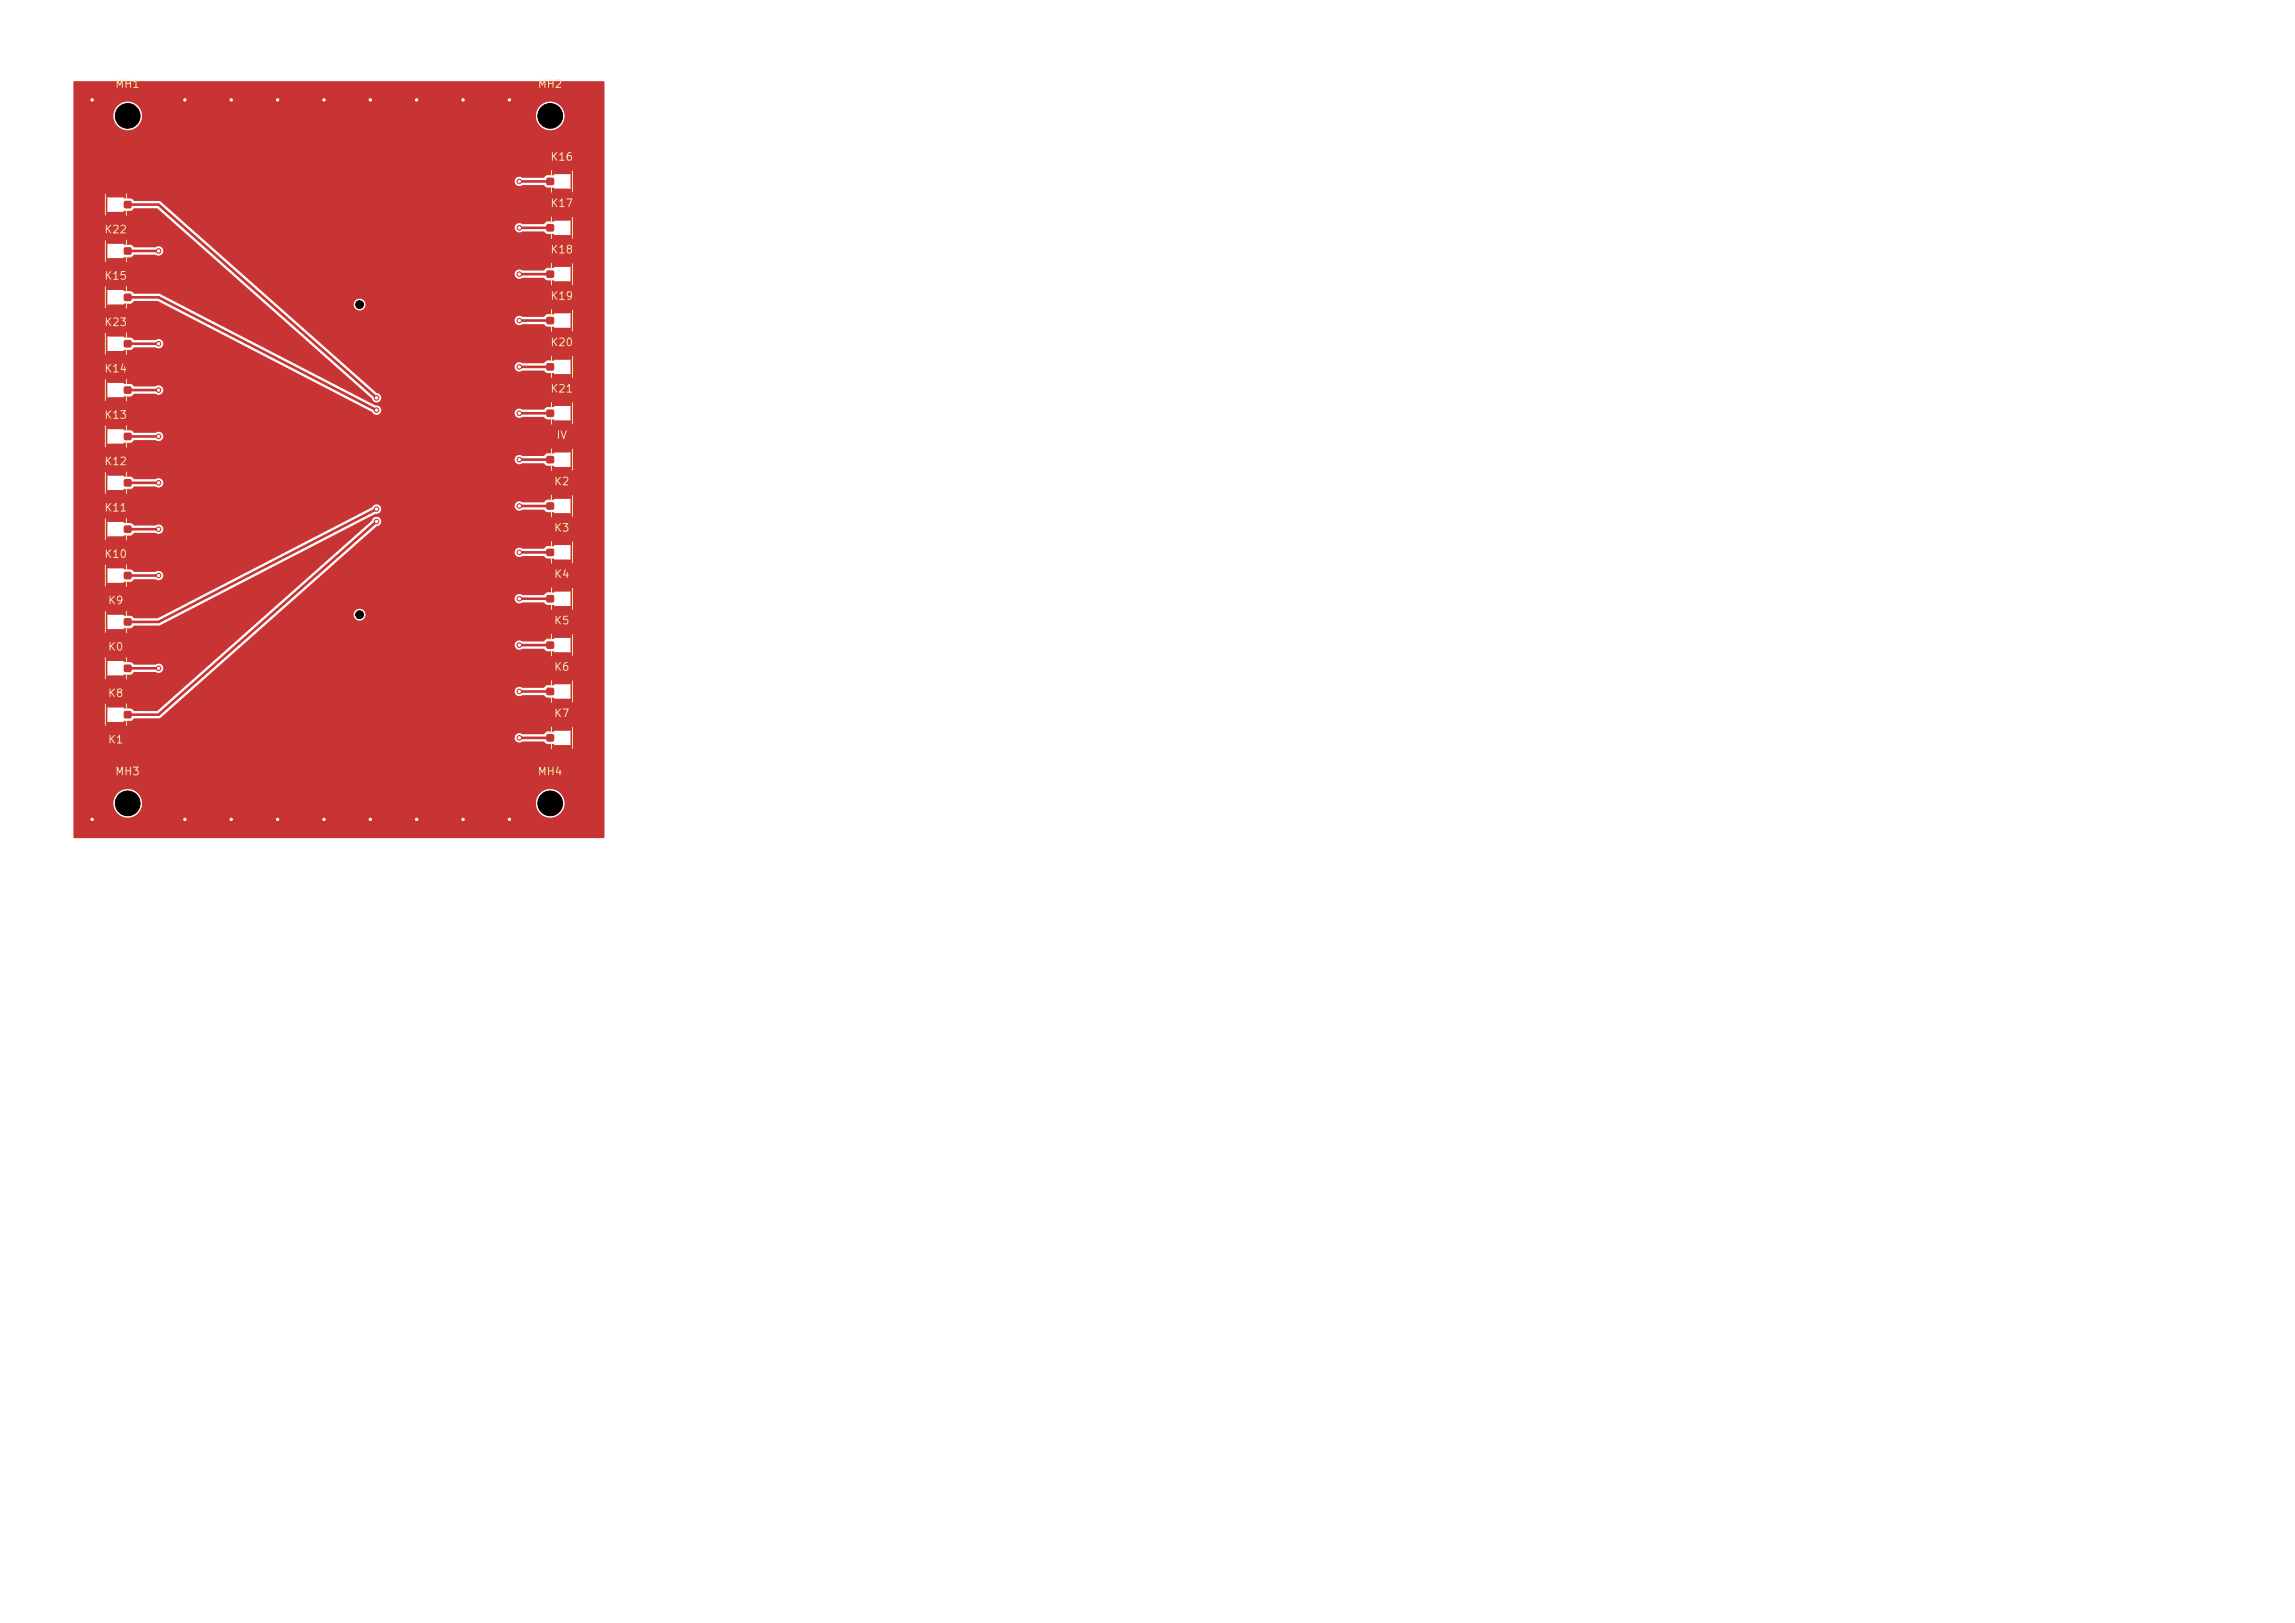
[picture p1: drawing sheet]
<svg xmlns="http://www.w3.org/2000/svg" width="297mm" height="210mm" viewBox="0 0 297 210" stroke-linecap="round" stroke-linejoin="round" font-family="sans-serif">
<defs><g id="words">
<g font-size="1" fill="#f2eda1">
<text x="14.8" y="11.6">MH1</text>
<text x="69.5" y="11.6">MH2</text>
<text x="71.2" y="21">K16</text>
<text x="71.2" y="27">K17</text>
<text x="13.4" y="30.4">K22</text>
<text x="71.2" y="33">K18</text>
<text x="13.4" y="36.4">K15</text>
<text x="71.2" y="39">K19</text>
<text x="13.4" y="42.4">K23</text>
<text x="71.2" y="45">K20</text>
<text x="13.4" y="48.4">K14</text>
<text x="71.2" y="51">K21</text>
<text x="13.4" y="54.4">K13</text>
<text x="71.9" y="57">IV</text>
<text x="13.4" y="60.4">K12</text>
<text x="71.6" y="63">K2</text>
<text x="13.4" y="66.4">K11</text>
<text x="71.6" y="69">K3</text>
<text x="13.4" y="72.4">K10</text>
<text x="71.6" y="75">K4</text>
<text x="13.9" y="78.4">K9</text>
<text x="71.6" y="81">K5</text>
<text x="13.9" y="84.4">K0</text>
<text x="71.6" y="87">K6</text>
<text x="13.9" y="90.4">K8</text>
<text x="71.6" y="93">K7</text>
<text x="13.9" y="96.4">K1</text>
<text x="14.8" y="100.6">MH3</text>
<text x="69.5" y="100.6">MH4</text>
</g>
</g></defs>
<g fill="#c83434">
<path d="M70.8 89h.1h.8v.2v.7l-.2 .1-.7-.1-.1-.2z"/>
<path d="M71.7 87.5h.2h1.8l.1 .2v.7l-.2 .1h-1.8l-.2-.2z"/>
<path d="M71.7 90.5l.2-.1h1.8l.1 .3v.6l-.2 .2h-1.8l-.2-.3z"/>
<path d="M70.8 29h.1h.8v.2v.7l-.2 .1-.7-.1-.1-.2z"/>
<path d="M71.7 27.5h.2h1.8l.1 .2v.7l-.2 .1h-1.8l-.2-.2z"/>
<path d="M71.7 30.5l.2-.1h1.8l.1 .3v.6l-.2 .2h-1.8l-.2-.3z"/>
<path d="M16.1 62h.1h.8l.1 .2-.1 .7-.2 .1-.7-.1-.1-.2z"/>
<path d="M14 63.5l.1-.1h1.8l.2 .3v.6l-.2 .2h-1.8l-.2-.3z"/>
<path d="M14 60.5h.1h1.8l.2 .2v.7l-.2 .1h-1.8l-.2-.2z"/>
<path d="M70.8 23h.1h.8v.2v.7l-.2 .1-.7-.1-.1-.2z"/>
<path d="M71.7 21.5h.2h1.8l.1 .2v.7l-.2 .1h-1.8l-.2-.2z"/>
<path d="M71.7 24.5l.2-.1h1.8l.1 .3v.6l-.2 .2h-1.8l-.2-.3z"/>
<path d="M16.1 38h.1h.8l.1 .2-.1 .7-.2 .1-.7-.1-.1-.2z"/>
<path d="M14 39.5l.1-.1h1.8l.2 .3v.6l-.2 .2h-1.8l-.2-.3z"/>
<path d="M14 36.5h.1h1.8l.2 .2v.7l-.2 .1h-1.8l-.2-.2z"/>
<path d="M70.8 71h.1h.8v.2v.7l-.2 .1-.7-.1-.1-.2z"/>
<path d="M71.7 69.5h.2h1.8l.1 .2v.7l-.2 .1h-1.8l-.2-.2z"/>
<path d="M71.7 72.5l.2-.1h1.8l.1 .3v.6l-.2 .2h-1.8l-.2-.3z"/>
<path d="M16.1 44h.1h.8l.1 .2-.1 .7-.2 .1-.7-.1-.1-.2z"/>
<path d="M14 45.5l.1-.1h1.8l.2 .3v.6l-.2 .2h-1.8l-.2-.3z"/>
<path d="M14 42.5h.1h1.8l.2 .2v.7l-.2 .1h-1.8l-.2-.2z"/>
<path d="M16.1 56h.1h.8l.1 .2-.1 .7-.2 .1-.7-.1-.1-.2z"/>
<path d="M14 57.5l.1-.1h1.8l.2 .3v.6l-.2 .2h-1.8l-.2-.3z"/>
<path d="M14 54.5h.1h1.8l.2 .2v.7l-.2 .1h-1.8l-.2-.2z"/>
<path d="M70.8 53h.1h.8v.2v.7l-.2 .1-.7-.1-.1-.2z"/>
<path d="M71.7 51.5h.2h1.8l.1 .2v.7l-.2 .1h-1.8l-.2-.2z"/>
<path d="M71.7 54.5l.2-.1h1.8l.1 .3v.6l-.2 .2h-1.8l-.2-.3z"/>
<path d="M70.8 47h.1h.8v.2v.7l-.2 .1-.7-.1-.1-.2z"/>
<path d="M71.7 45.5h.2h1.8l.1 .2v.7l-.2 .1h-1.8l-.2-.2z"/>
<path d="M71.7 48.5l.2-.1h1.8l.1 .3v.6l-.2 .2h-1.8l-.2-.3z"/>
<path d="M16.1 86h.1h.8l.1 .2-.1 .7-.2 .1-.7-.1-.1-.2z"/>
<path d="M14 87.5l.1-.1h1.8l.2 .3v.6l-.2 .2h-1.8l-.2-.3z"/>
<path d="M14 84.5h.1h1.8l.2 .2v.7l-.2 .1h-1.8l-.2-.2z"/>
<path d="M16.1 80h.1h.8l.1 .2-.1 .7-.2 .1-.7-.1-.1-.2z"/>
<path d="M14 81.5l.1-.1h1.8l.2 .3v.6l-.2 .2h-1.8l-.2-.3z"/>
<path d="M14 78.5h.1h1.8l.2 .2v.7l-.2 .1h-1.8l-.2-.2z"/>
<path d="M16.1 92h.1h.8l.1 .2-.1 .7-.2 .1-.7-.1-.1-.2z"/>
<path d="M14 93.5l.1-.1h1.8l.2 .3v.6l-.2 .2h-1.8l-.2-.3z"/>
<path d="M14 90.5h.1h1.8l.2 .2v.7l-.2 .1h-1.8l-.2-.2z"/>
<path d="M70.8 65h.1h.8v.2v.7l-.2 .1-.7-.1-.1-.2z"/>
<path d="M71.7 63.5h.2h1.8l.1 .2v.7l-.2 .1h-1.8l-.2-.2z"/>
<path d="M71.7 66.5l.2-.1h1.8l.1 .3v.6l-.2 .2h-1.8l-.2-.3z"/>
<path d="M16.1 50h.1h.8l.1 .2-.1 .7-.2 .1-.7-.1-.1-.2z"/>
<path d="M14 51.5l.1-.1h1.8l.2 .3v.6l-.2 .2h-1.8l-.2-.3z"/>
<path d="M14 48.5h.1h1.8l.2 .2v.7l-.2 .1h-1.8l-.2-.2z"/>
<path d="M16.1 68h.1h.8l.1 .2-.1 .7-.2 .1-.7-.1-.1-.2z"/>
<path d="M14 69.5l.1-.1h1.8l.2 .3v.6l-.2 .2h-1.8l-.2-.3z"/>
<path d="M14 66.5h.1h1.8l.2 .2v.7l-.2 .1h-1.8l-.2-.2z"/>
<path d="M70.8 83h.1h.8v.2v.7l-.2 .1-.7-.1-.1-.2z"/>
<path d="M71.7 81.5h.2h1.8l.1 .2v.7l-.2 .1h-1.8l-.2-.2z"/>
<path d="M71.7 84.5l.2-.1h1.8l.1 .3v.6l-.2 .2h-1.8l-.2-.3z"/>
<path d="M70.8 35h.1h.8v.2v.7l-.2 .1-.7-.1-.1-.2z"/>
<path d="M71.7 33.5h.2h1.8l.1 .2v.7l-.2 .1h-1.8l-.2-.2z"/>
<path d="M71.7 36.5l.2-.1h1.8l.1 .3v.6l-.2 .2h-1.8l-.2-.3z"/>
<path d="M70.8 77h.1h.8v.2v.7l-.2 .1-.7-.1-.1-.2z"/>
<path d="M71.7 75.5h.2h1.8l.1 .2v.7l-.2 .1h-1.8l-.2-.2z"/>
<path d="M71.7 78.5l.2-.1h1.8l.1 .3v.6l-.2 .2h-1.8l-.2-.3z"/>
<path d="M16.1 32h.1h.8l.1 .2-.1 .7-.2 .1-.7-.1-.1-.2z"/>
<path d="M14 33.5l.1-.1h1.8l.2 .3v.6l-.2 .2h-1.8l-.2-.3z"/>
<path d="M14 30.5h.1h1.8l.2 .2v.7l-.2 .1h-1.8l-.2-.2z"/>
<path d="M70.8 95h.1h.8v.2v.7l-.2 .1-.7-.1-.1-.2z"/>
<path d="M71.7 93.5h.2h1.8l.1 .2v.7l-.2 .1h-1.8l-.2-.2z"/>
<path d="M71.7 96.5l.2-.1h1.8l.1 .3v.6l-.2 .2h-1.8l-.2-.3z"/>
<path d="M16.1 26h.1h.8l.1 .2-.1 .7-.2 .1-.7-.1-.1-.2z"/>
<path d="M14 27.5l.1-.1h1.8l.2 .3v.6l-.2 .2h-1.8l-.2-.3z"/>
<path d="M14 24.5h.1h1.8l.2 .2v.7l-.2 .1h-1.8l-.2-.2z"/>
<path d="M16.1 74h.1h.8l.1 .2-.1 .7-.2 .1-.7-.1-.1-.2z"/>
<path d="M14 75.5l.1-.1h1.8l.2 .3v.6l-.2 .2h-1.8l-.2-.3z"/>
<path d="M14 72.5h.1h1.8l.2 .2v.7l-.2 .1h-1.8l-.2-.2z"/>
<path d="M70.8 59h.1h.8v.2v.7l-.2 .1-.7-.1-.1-.2z"/>
<path d="M71.7 57.5h.2h1.8l.1 .2v.7l-.2 .1h-1.8l-.2-.2z"/>
<path d="M71.7 60.5l.2-.1h1.8l.1 .3v.6l-.2 .2h-1.8l-.2-.3z"/>
<path d="M70.8 41h.1h.8v.2v.7l-.2 .1-.7-.1-.1-.2z"/>
<path d="M71.7 39.5h.2h1.8l.1 .2v.7l-.2 .1h-1.8l-.2-.2z"/>
<path d="M71.7 42.5l.2-.1h1.8l.1 .3v.6l-.2 .2h-1.8l-.2-.3z"/>
</g>
<g fill="#c83434" stroke="#c83434" stroke-width=".13">
<circle cx="67.2" cy="89.5" r=".3"/>
<circle cx="53.9" cy="12.9" r=".3"/>
<circle cx="29.9" cy="106" r=".3"/>
<circle cx="65.9" cy="106" r=".3"/>
<circle cx="47.9" cy="106" r=".3"/>
<circle cx="41.9" cy="106" r=".3"/>
<circle cx="23.9" cy="12.9" r=".3"/>
<circle cx="23.9" cy="106" r=".3"/>
<circle cx="29.9" cy="12.9" r=".3"/>
<circle cx="11.9" cy="106" r=".3"/>
<circle cx="53.9" cy="106" r=".3"/>
<circle cx="59.9" cy="106" r=".3"/>
<circle cx="35.9" cy="12.9" r=".3"/>
<circle cx="35.9" cy="106" r=".3"/>
<circle cx="59.9" cy="12.9" r=".3"/>
<circle cx="47.9" cy="12.9" r=".3"/>
<circle cx="41.9" cy="12.9" r=".3"/>
<circle cx="11.9" cy="12.9" r=".3"/>
<circle cx="65.9" cy="12.9" r=".3"/>
<circle cx="67.2" cy="29.5" r=".3"/>
<circle cx="20.5" cy="62.5" r=".3"/>
<circle cx="67.2" cy="23.5" r=".3"/>
<circle cx="48.7" cy="53.1" r=".3"/>
<circle cx="67.2" cy="71.5" r=".3"/>
<circle cx="20.5" cy="44.5" r=".3"/>
<circle cx="20.5" cy="56.5" r=".3"/>
<circle cx="67.2" cy="53.5" r=".3"/>
<circle cx="67.2" cy="47.5" r=".3"/>
<circle cx="20.5" cy="86.5" r=".3"/>
<circle cx="48.7" cy="65.9" r=".3"/>
<circle cx="48.7" cy="67.5" r=".3"/>
<circle cx="67.2" cy="65.5" r=".3"/>
<circle cx="20.5" cy="50.5" r=".3"/>
<circle cx="20.5" cy="68.5" r=".3"/>
<circle cx="67.2" cy="83.5" r=".3"/>
<circle cx="67.2" cy="35.5" r=".3"/>
<circle cx="67.2" cy="77.5" r=".3"/>
<circle cx="20.5" cy="32.5" r=".3"/>
<circle cx="67.2" cy="95.5" r=".3"/>
<circle cx="48.7" cy="51.5" r=".3"/>
<circle cx="20.5" cy="74.5" r=".3"/>
<circle cx="67.2" cy="59.5" r=".3"/>
<circle cx="67.2" cy="41.5" r=".3"/>
</g>
<g fill="none" stroke="#c83434" stroke-width=".34">
<path d="M16.5 38.5h4l28.2 14.6M16.5 32.5h4M16.5 26.5h4l28.2 25M67.2 29.5h4M67.2 23.5h4M67.2 35.5h4M16.5 44.5h4M16.5 56.5h4M16.5 50.5h4M67.2 53.5h4M67.2 47.5h4M67.2 59.5h4"/>
<path d="M67.2 41.5h4M16.5 62.5h4M16.5 68.5h4M16.5 74.5h4M48.7 65.9l-28.2 14.6h-4M48.7 67.5l-28.2 25h-4M67.2 71.5h4M67.2 65.5h4M67.2 77.5h4M16.5 86.5h4M67.2 89.5h4M67.2 83.5h4"/>
<path d="M67.2 95.5h4"/>
</g>
<path d="M9.5 10.6l68.6-.1 .1 .1v97.8h-68.6l-.1-4.6h5.2a1.85 1.85 0 0 0 1.8 2 1.85 1.85 0 0 0 1.9-2h51v.3a1.85 1.85 0 0 0 2.8 1.4 1.85 1.85 0 0 0 0-3.1 1.85 1.85 0 0 0-2.8 1.4h-51l-.1-.2a1.85 1.85 0 0 0-1.9-1.5 1.85 1.85 0 0 0-1.7 1.7h-5.2v-8.4h57.1v.2a.63 .63 0 0 0 1 .3h2.7l.5 .4h.9v.1h2.1v-1.9h-2.1v.2h-.9l-.5 .3h-2.7a.6 .6 0 0 0-1 .4h-57.1v-3.9h4.4v1.9h2.1l.1-.1h.8l.5-.4h3.2h.2l3.9-3.5h41.9a.63 .63 0 0 0 .3 .6 .63 .63 0 0 0 .7-.1h2.7l.5 .4h.9v.1h2.1v-1.9h-2.1v.2h-.9l-.5 .3h-2.7a.6 .6 0 0 0-1 .4h-41.9l6.8-6h35.1v.2a.63 .63 0 0 0 1 .3h2.7l.5 .4h.9v.1h2.1v-1.9h-2.1v.2h-.9l-.5 .3h-2.7a.6 .6 0 0 0-1 .4h-35.1l4.4-3.9h9.9v.1a.76 .76 0 0 0 1.1 .6 .76 .76 0 0 0 0-1.3 .76 .76 0 0 0-1.1 .6h-9.9l2.3-2.1h28.4v.2a.63 .63 0 0 0 1 .3h2.7l.5 .4h.9v.1h2.1v-1.9h-2.1v.2h-.9l-.5 .3h-2.7a.6 .6 0 0 0-1 .4h-28.4l6.8-6h21.6v.2a.63 .63 0 0 0 1 .3h2.7l.5 .4h.9v.1h2.1v-1.9h-2.1v.2h-.9l-.5 .3h-2.7a.6 .6 0 0 0-1 .4h-21.6l3.8-3.3a.61 .61 0 0 0 .5-.7 .61 .61 0 0 0-.6-.5 .61 .61 0 0 0-.6 .5l-27.7 24.6h-3l-.5-.3h-.8l-.1-.2h-6.5v-4.1h6.5l.1-.1h.8l.5-.4 2.8 .1a.61 .61 0 0 0 .8-.2 .61 .61 0 0 0-.1-.8 .61 .61 0 0 0-.8 0h-2.7l-.5-.3h-.8l-.1-.2h-2.1v1.9h-4.4v-7.9h4.4v1.9h2.1l.1-.1h.8l.5-.4h3.3l27.9-14.4a.61 .61 0 0 0 .7-.4 .61 .61 0 0 0-.2-.7h17.5v.2a.63 .63 0 0 0 1 .3h2.7l.5 .4h.9v.1h2.1v-1.9h-2.1v.2h-.9l-.5 .3h-2.7a.6 .6 0 0 0-1 .4h-17.5a.64 .64 0 0 0-1 .2l-27.7 14.4h-3l-.5-.3h-.8l-.1-.2h-6.5v-4.1h6.5l.1-.1h.8l.5-.4 2.8 .1a.61 .61 0 0 0 .8-.2 .61 .61 0 0 0-.1-.8 .61 .61 0 0 0-.8 0h-2.7l-.5-.3h-.8l-.1-.2h-2.1v1.9h-4.4v-6h6.5l.1-.1h.8l.5-.4h2.7a.62 .62 0 0 0 .9 0 .62 .62 0 0 0 0-.9 .62 .62 0 0 0-.9 0h-2.7l-.5-.3h-.8l-.1-.2h-2.1v1.9h-4.4v-6h6.5l.1-.1h.8l.5-.4h2.7a.62 .62 0 0 0 .9 0 .62 .62 0 0 0 0-.9 .62 .62 0 0 0-.9 0h-2.7l-.5-.3h-.8l-.1-.2h-2.1v1.9h-4.4v-4h57.1v.2a.63 .63 0 0 0 1 .3h2.7l.5 .4h.9v.1h2.1v-1.9h-2.1v.2h-.9l-.5 .3h-2.7a.6 .6 0 0 0-1 .4h-57.1v-2h6.5l.1-.1h.8l.5-.4h2.7a.62 .62 0 0 0 .9 0 .62 .62 0 0 0 0-.9 .62 .62 0 0 0-.9 0h-2.7l-.5-.3h-.8l-.1-.2h-2.1v1.9h-4.4v-6h6.5l.1-.1h.8l.5-.4h2.7a.62 .62 0 0 0 .9 0 .62 .62 0 0 0 0-.9 .62 .62 0 0 0-.9 0h-2.7l-.5-.3h-.8l-.1-.2h-2.1v1.9h-4.4v-6h6.5l.1-.1h.8l.5-.4h2.7a.62 .62 0 0 0 .9 0 .62 .62 0 0 0 0-.9 .62 .62 0 0 0-.9 0h-2.7l-.5-.3h-.8l-.1-.2h-2.1v1.9h-4.4v-6h6.5l.1-.1h.8l.5-.4 3 .1 27.8 14.4a.6 .6 0 0 0 1 0h17.4v.2a.63 .63 0 0 0 1 .3h2.7l.5 .4h.9v.1h2.1v-1.9h-2.1v.2h-.9l-.5 .3h-2.7a.6 .6 0 0 0-1 .4h-17.4l.1-.1a.63 .63 0 0 0-.7-.8l-27.9-14.5h-3.3l-.5-.3h-.8l-.1-.2h-2.1v1.9h-4.4v-6h6.5l.1-.1h.8l.5-.4 2.8 .1a.61 .61 0 0 0 .8-.2 .61 .61 0 0 0-.1-.8 .61 .61 0 0 0-.8 0h-2.7l-.5-.3h-.8l-.1-.2h-2.1v1.9h-4.4v-6h6.5l.1-.1h.8l.5-.4 3 .1 27.7 24.6a.6 .6 0 0 0 1.1 .3 .6 .6 0 0 0-.4-1l-4-3.5h21.8a.63 .63 0 0 0 .3 .6 .63 .63 0 0 0 .7-.1h2.7l.5 .4h.9v.1h2.1v-1.9h-2.1v.2h-.9l-.5 .3h-2.7a.6 .6 0 0 0-1 .4h-21.8l-6.7-6h28.5a.63 .63 0 0 0 .3 .6 .63 .63 0 0 0 .7-.1h2.7l.5 .4h.9v.1h2.1v-1.9h-2.1v.2h-.9l-.5 .3h-2.7a.6 .6 0 0 0-1 .4h-28.5l-2.4-2.1h10.1a.76 .76 0 0 0 1 .8 .76 .76 0 0 0 .3-1.2 .76 .76 0 0 0-1.3 .3v.1h-10.1l-4.4-3.9h35.3v.2a.63 .63 0 0 0 1 .3h2.7l.5 .4h.9v.1h2.1v-1.9h-2.1v.2h-.9l-.5 .3h-2.7a.6 .6 0 0 0-1 .4h-35.3l-6.8-6h42.1a.63 .63 0 0 0 .3 .6 .63 .63 0 0 0 .7-.1h2.7l.5 .4h.9v.1h2.1v-1.9h-2.1v.2h-.9l-.5 .3h-2.7a.6 .6 0 0 0-1 .4h-42.1l-3.8-3.4h-3.3l-.5-.3h-.8l-.1-.2h-2.1v1.9h-4.4v-4h57.1a.63 .63 0 0 0 .3 .6 .63 .63 0 0 0 .7-.1h2.7l.5 .4h.9v.1h2.1v-1.9h-2.1v.2h-.9l-.5 .3h-2.7a.6 .6 0 0 0-1 .4h-57.1v-8.5h5.2v.2a1.85 1.85 0 0 0 1.9 1.8 1.85 1.85 0 0 0 1.8-2h51v.2a1.85 1.85 0 0 0 2.8 1.5 1.85 1.85 0 0 0 0-3.2 1.85 1.85 0 0 0-2.8 1.5h-51l-.1-.3a1.85 1.85 0 0 0-1.9-1.5 1.85 1.85 0 0 0-1.7 1.8h-5.2z" fill="#c83434"/>
<g fill="none" stroke="#f2eda1" stroke-width=".13">
<path d="M13.6 25.1v2.7M13.6 31.1v2.7M13.6 37.1v2.7M16.4 25.1v.6M16.4 31.1v.6M16.4 37.1v.6M17 27.2h-.6v.7M17 33.2h-.6v.7M17 39.2h-.6v.7M71.4 22.1v.6h-.7M71.4 24.2v.7M71.4 28.1v.6h-.7"/>
<path d="M71.4 30.2v.7M71.4 34.1v.6h-.7M71.4 36.2v.7M74.1 22.1v2.7M74.1 28.1v2.7M74.1 34.1v2.7M13.6 43.1v2.7M13.6 49.1v2.7M13.6 55.1v2.7M16.4 43.1v.6M16.4 49.1v.6M16.4 55.1v.6"/>
<path d="M17 45.2h-.6v.7M17 51.2h-.6v.7M17 57.2h-.6v.7M71.4 40.1v.6h-.7M71.4 42.2v.7M71.4 46.1v.6h-.7M71.4 48.2v.7M71.4 52.1v.6h-.7M71.4 54.2v.7M71.4 58.1v.6h-.7M74.1 40.1v2.7M74.1 46.1v2.7"/>
<path d="M74.1 52.1v2.7M74.1 58.1v2.7M13.6 61.1v2.7M13.6 67.1v2.7M13.6 73.1v2.7M13.6 79.1v2.7M16.4 61.1v.6M16.4 67.1v.6M16.4 73.1v.6M16.4 79.1v.6M17 63.2h-.6v.7M17 69.2h-.6v.7"/>
<path d="M17 75.2h-.6v.7M71.4 60.2v.7M71.4 64.1v.6h-.7M71.4 66.2v.7M71.4 70.1v.6h-.7M71.4 72.2v.7M71.4 76.1v.6h-.7M71.4 78.2v.7M74.1 64.1v2.7M74.1 70.1v2.7M74.1 76.1v2.7M13.6 85.1v2.7"/>
<path d="M13.6 91.1v2.7M16.4 85.1v.6M16.4 91.1v.6M17 81.2h-.6v.7M17 87.2h-.6v.7M17 93.2h-.6v.7M71.4 82.1v.6h-.7M71.4 84.2v.7M71.4 88.1v.6h-.7M71.4 90.2v.7M71.4 94.1v.6h-.7M71.4 96.2v.7"/>
<path d="M74.1 82.1v2.7M74.1 88.1v2.7M74.1 94.1v2.7"/>
</g>
<g fill="#fff" stroke="#fff" stroke-width=".13">
<circle cx="67.2" cy="89.5" r=".15"/>
<circle cx="53.9" cy="12.9" r=".15"/>
<circle cx="29.9" cy="106" r=".15"/>
<circle cx="65.9" cy="106" r=".15"/>
<circle cx="47.9" cy="106" r=".15"/>
<circle cx="41.9" cy="106" r=".15"/>
<circle cx="23.9" cy="12.9" r=".15"/>
<circle cx="23.9" cy="106" r=".15"/>
<circle cx="29.9" cy="12.9" r=".15"/>
<circle cx="11.9" cy="106" r=".15"/>
<circle cx="53.9" cy="106" r=".15"/>
<circle cx="59.9" cy="106" r=".15"/>
<circle cx="35.9" cy="12.9" r=".15"/>
<circle cx="35.9" cy="106" r=".15"/>
<circle cx="59.9" cy="12.9" r=".15"/>
<circle cx="47.9" cy="12.9" r=".15"/>
<circle cx="41.9" cy="12.9" r=".15"/>
<circle cx="11.9" cy="12.9" r=".15"/>
<circle cx="65.9" cy="12.9" r=".15"/>
<circle cx="67.2" cy="29.5" r=".15"/>
<circle cx="20.5" cy="62.5" r=".15"/>
<circle cx="67.2" cy="23.5" r=".15"/>
<circle cx="48.7" cy="53.1" r=".15"/>
<circle cx="67.2" cy="71.5" r=".15"/>
<circle cx="20.5" cy="44.5" r=".15"/>
<circle cx="20.5" cy="56.5" r=".15"/>
<circle cx="67.2" cy="53.5" r=".15"/>
<circle cx="67.2" cy="47.5" r=".15"/>
<circle cx="20.5" cy="86.5" r=".15"/>
<circle cx="48.7" cy="65.9" r=".15"/>
<circle cx="48.7" cy="67.5" r=".15"/>
<circle cx="67.2" cy="65.5" r=".15"/>
<circle cx="20.5" cy="50.5" r=".15"/>
<circle cx="20.5" cy="68.5" r=".15"/>
<circle cx="67.2" cy="83.5" r=".15"/>
<circle cx="67.2" cy="35.5" r=".15"/>
<circle cx="67.2" cy="77.5" r=".15"/>
<circle cx="20.5" cy="32.5" r=".15"/>
<circle cx="67.2" cy="95.5" r=".15"/>
<circle cx="48.7" cy="51.5" r=".15"/>
<circle cx="20.5" cy="74.5" r=".15"/>
<circle cx="67.2" cy="59.5" r=".15"/>
<circle cx="67.2" cy="41.5" r=".15"/>
</g>
<g fill="#000" stroke="#000" stroke-width=".13">
<circle cx="16.5" cy="15" r="1.6"/>
<circle cx="71.2" cy="15" r="1.6"/>
<circle cx="46.5" cy="39.4" r=".51"/>
<circle cx="46.5" cy="79.5" r=".51"/>
<circle cx="16.5" cy="104" r="1.6"/>
<circle cx="71.2" cy="104" r="1.6"/>
</g>
<use href="#words"/>
</svg>
